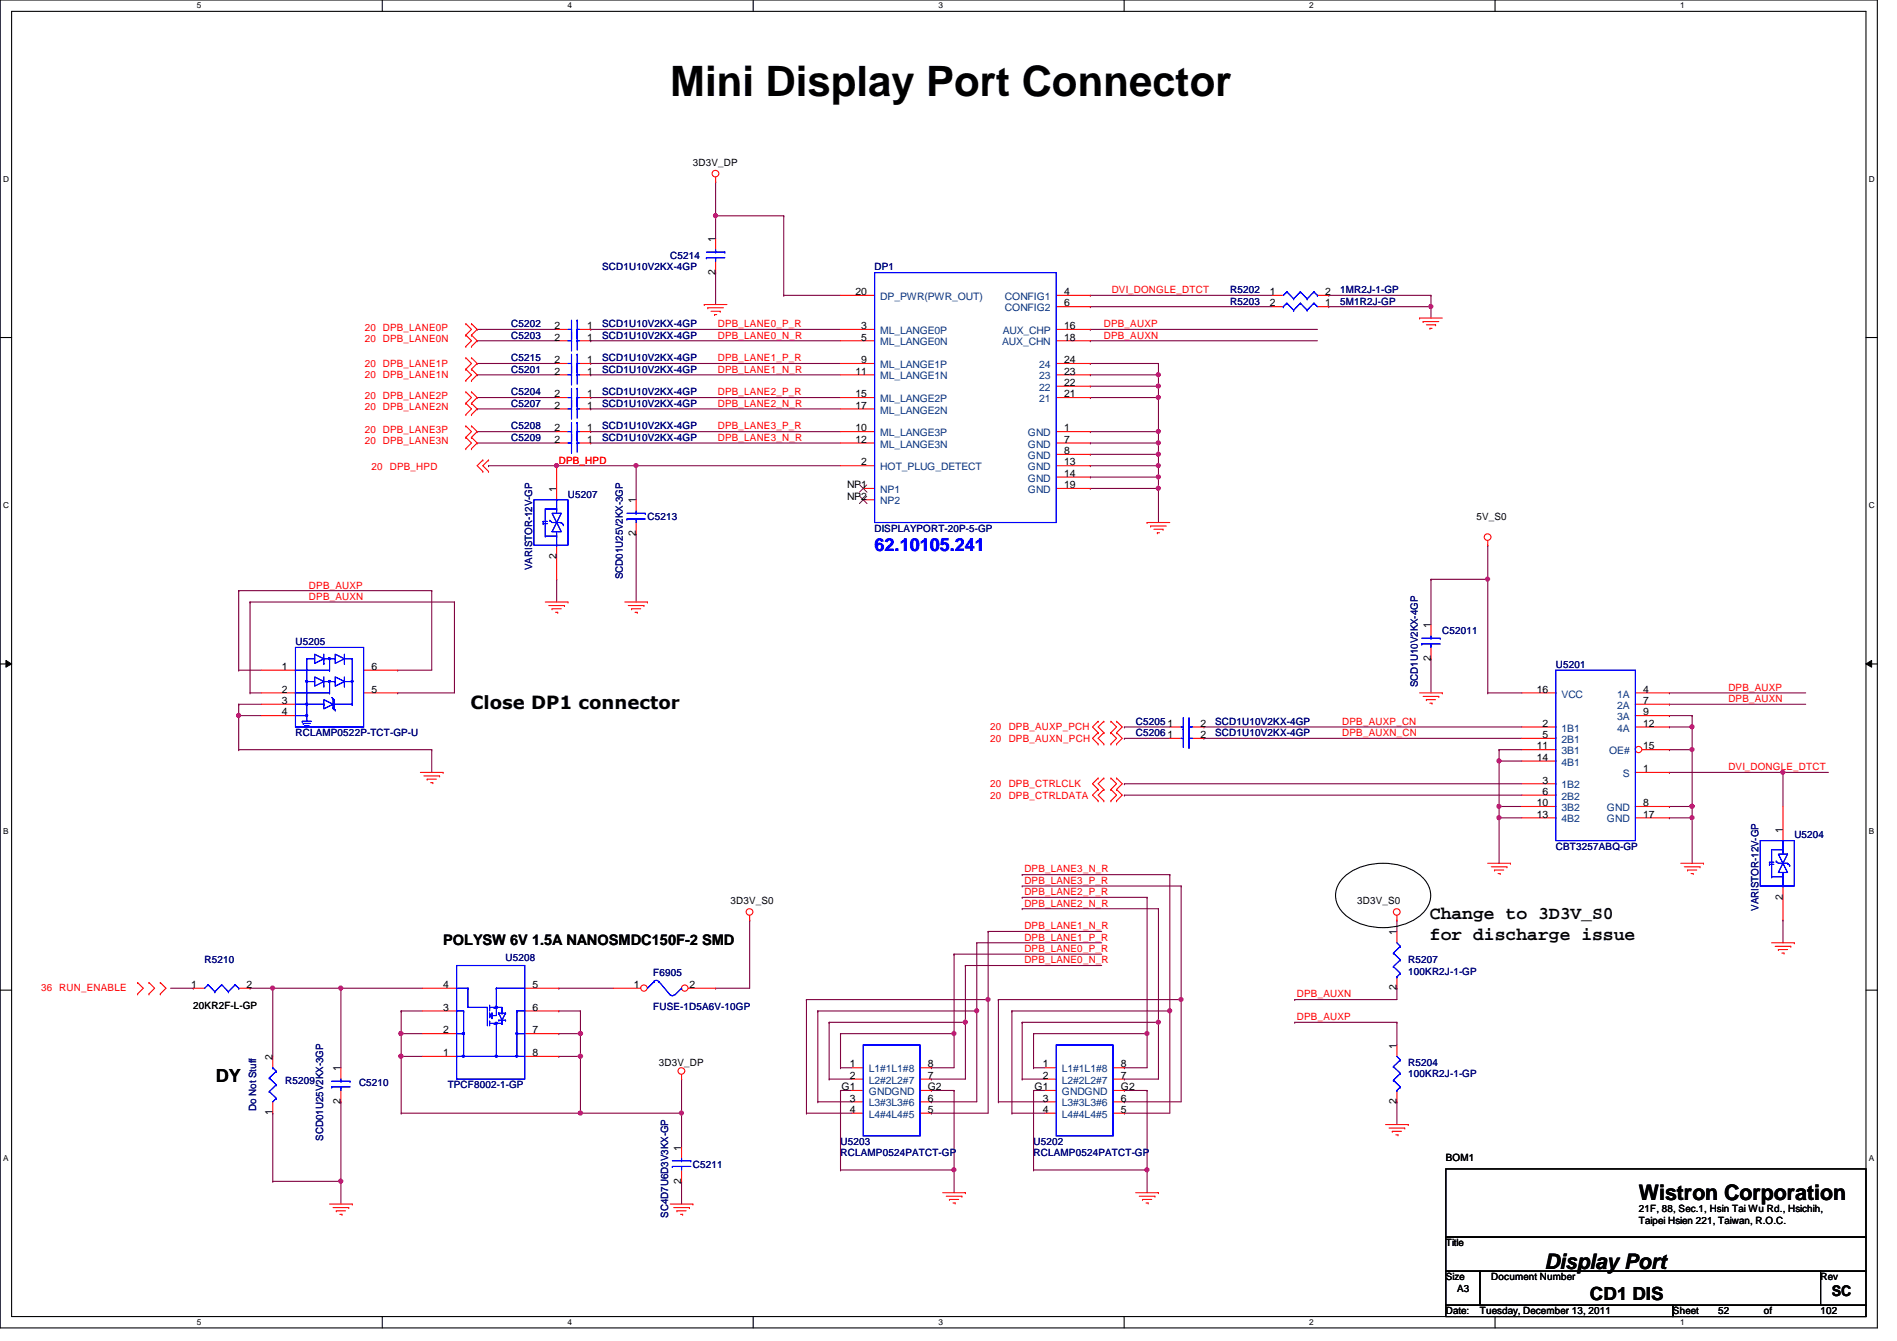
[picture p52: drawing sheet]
<svg xmlns="http://www.w3.org/2000/svg" width="297mm" height="210mm" viewBox="0 0 297 210" stroke-linecap="round" stroke-linejoin="round" font-family="sans-serif">
<defs><g id="words">
<text font-size="6.6" x="104.9" y="15">Mini Display Port Connector</text>
<g font-size="3.3">
<text x="256.6" y="187.9">Wistron Corporation</text>
<text x="241.8" y="198.6">Display Port</text>
</g>
<text font-size="2.8" fill="#00f" x="136.9" y="86.2">62.10105.241</text>
<g font-size="2.8">
<text x="73.7" y="111">Close DP1 connector</text>
<text x="223.9" y="143.9">Change to 3D3V_S0</text>
<text x="223.9" y="147.1">for discharge issue</text>
<text x="33.8" y="169.4">DY</text>
<text x="249" y="203.5">CD1 DIS</text>
</g>
<g font-size="2.3">
<text x="69.4" y="147.9">POLYSW 6V 1.5A NANOSMDC150F-2 SMD</text>
<text x="286.8" y="202.9">SC</text>
</g>
<g font-size="1.6">
<text x="108.5" y="26">3D3V_DP</text>
<text x="112" y="37.9" transform="rotate(-90 112 37.9)">1</text>
<text x="112" y="43" transform="rotate(-90 112 43)">2</text>
<text x="133.9" y="46.2">20</text>
<text x="166.6" y="46.2">4</text>
<text x="166.6" y="48">6</text>
<text x="198.8" y="46.2">1</text>
<text x="198.8" y="48">2</text>
<text x="207.5" y="46.2">2</text>
<text x="207.5" y="48">1</text>
<text x="86.8" y="53.3">2</text>
<text x="86.8" y="51.5">2</text>
<text x="91.9" y="53.3">1</text>
<text x="91.9" y="51.5">1</text>
<text x="134.8" y="51.5">3</text>
<text x="134.8" y="53.3">5</text>
<text x="166.6" y="51.5">16</text>
<text x="166.6" y="53.3">18</text>
<text x="86.8" y="56.9">2</text>
<text x="86.8" y="58.6">2</text>
<text x="91.9" y="56.9">1</text>
<text x="91.9" y="58.6">1</text>
<text x="133.9" y="58.6">11</text>
<text x="134.8" y="56.9">9</text>
<text x="166.6" y="58.6">23</text>
<text x="166.6" y="56.9">24</text>
<text x="86.8" y="64">2</text>
<text x="86.8" y="62.2">2</text>
<text x="91.9" y="64">1</text>
<text x="91.9" y="62.2">1</text>
<text x="133.9" y="62.2">15</text>
<text x="133.9" y="64">17</text>
<text x="166.6" y="62.2">21</text>
<text x="166.6" y="60.4">22</text>
<text x="86.8" y="69.3">2</text>
<text x="86.8" y="67.5">2</text>
<text x="91.9" y="69.3">1</text>
<text x="91.9" y="67.5">1</text>
<text x="133.9" y="67.5">10</text>
<text x="133.9" y="69.3">12</text>
<text x="166.6" y="67.5">1</text>
<text x="166.6" y="69.3">7</text>
<text x="166.6" y="71.1">8</text>
<text x="87.1" y="77" transform="rotate(-90 87.1 77)">1</text>
<text x="132.6" y="76.4">NP1</text>
<text x="134.8" y="72.9">2</text>
<text x="166.6" y="72.9">13</text>
<text x="166.6" y="74.6">14</text>
<text x="166.6" y="76.4">19</text>
<text x="99.6" y="83.9" transform="rotate(-90 99.6 83.9)">2</text>
<text x="99.6" y="78.8" transform="rotate(-90 99.6 78.8)">1</text>
<text x="132.6" y="78.2">NP2</text>
<text x="231.2" y="81.4">5V_S0</text>
<text x="87.1" y="87.5" transform="rotate(-90 87.1 87.5)">2</text>
<text x="224" y="98.3" transform="rotate(-90 224 98.3)">1</text>
<text x="44.2" y="104.9">1</text>
<text x="58.2" y="104.9">6</text>
<text x="224" y="103.5" transform="rotate(-90 224 103.5)">2</text>
<text x="44.2" y="108.4">2</text>
<text x="44.2" y="110.2">3</text>
<text x="44.2" y="112">4</text>
<text x="58.2" y="108.4">5</text>
<text x="182.8" y="113.7">1</text>
<text x="188" y="113.7">2</text>
<text x="240.6" y="108.4">16</text>
<text x="241.5" y="113.7">2</text>
<text x="257.3" y="108.4">4</text>
<text x="257.3" y="110.2">7</text>
<text x="257.3" y="112">9</text>
<text x="257.3" y="113.7">12</text>
<text x="182.8" y="115.5">1</text>
<text x="188" y="115.5">2</text>
<text x="240.6" y="117.3">11</text>
<text x="240.6" y="119.1">14</text>
<text x="241.5" y="115.5">5</text>
<text x="257.3" y="117.3">15</text>
<text x="241.5" y="122.6">3</text>
<text x="241.5" y="124.4">6</text>
<text x="257.3" y="120.9">1</text>
<text x="240.6" y="126.2">10</text>
<text x="240.6" y="128">13</text>
<text x="257.3" y="126.2">8</text>
<text x="257.3" y="128">17</text>
<text x="279.1" y="130.3" transform="rotate(-90 279.1 130.3)">1</text>
<text x="114.4" y="141.6">3D3V_S0</text>
<text x="212.5" y="141.6">3D3V_S0</text>
<text x="279.1" y="140.8" transform="rotate(-90 279.1 140.8)">2</text>
<text x="218.7" y="146.3" transform="rotate(-90 218.7 146.3)">1</text>
<text x="29.9" y="154.6">1</text>
<text x="38.6" y="154.6">2</text>
<text x="69.4" y="154.6">4</text>
<text x="83.4" y="154.6">5</text>
<text x="99.3" y="154.6">1</text>
<text x="107.9" y="154.6">2</text>
<text x="218.7" y="155" transform="rotate(-90 218.7 155)">2</text>
<text x="30.3" y="157.9">20KR2F-L-GP</text>
<text x="69.4" y="158.2">3</text>
<text x="69.4" y="161.8">2</text>
<text x="83.4" y="158.2">6</text>
<text x="83.4" y="161.8">7</text>
<text x="42.7" y="165.9" transform="rotate(-90 42.7 165.9)">2</text>
<text x="53.3" y="167.7" transform="rotate(-90 53.3 167.7)">1</text>
<text x="69.4" y="165.3">1</text>
<text x="83.4" y="165.3">8</text>
<text x="103.2" y="166.8">3D3V_DP</text>
<text x="133.1" y="167.1">1</text>
<text x="145.3" y="167.1">8</text>
<text x="163.3" y="167.1">1</text>
<text x="175.5" y="167.1">8</text>
<text x="218.7" y="164.1" transform="rotate(-90 218.7 164.1)">1</text>
<text x="53.3" y="172.8" transform="rotate(-90 53.3 172.8)">2</text>
<text x="131.8" y="170.6">G1</text>
<text x="133.1" y="168.9">2</text>
<text x="133.1" y="172.4">3</text>
<text x="145.3" y="170.6">G2</text>
<text x="145.3" y="172.4">6</text>
<text x="145.3" y="168.9">7</text>
<text x="162" y="170.6">G1</text>
<text x="163.3" y="168.9">2</text>
<text x="163.3" y="172.4">3</text>
<text x="175.5" y="170.6">G2</text>
<text x="175.5" y="172.4">6</text>
<text x="175.5" y="168.9">7</text>
<text x="218.7" y="172.8" transform="rotate(-90 218.7 172.8)">2</text>
<text x="42.7" y="174.6" transform="rotate(-90 42.7 174.6)">1</text>
<text x="133.1" y="174.2">4</text>
<text x="145.3" y="174.2">5</text>
<text x="163.3" y="174.2">4</text>
<text x="175.5" y="174.2">5</text>
<text x="106.7" y="185.3" transform="rotate(-90 106.7 185.3)">2</text>
<text x="106.7" y="180.1" transform="rotate(-90 106.7 180.1)">1</text>
<text x="226.4" y="181.7">BOM1</text>
<text x="256.6" y="191.6">Taipei Hsien 221, Taiwan, R.O.C.</text>
<text x="256.6" y="189.7">21F, 88, Sec.1, Hsin Tai Wu Rd., Hsichih,</text>
<text x="226.4" y="195.1">Title</text>
<text x="226.4" y="200.4">Size</text>
<text x="228.2" y="202.2">A3</text>
<text x="233.5" y="200.4">Document Number</text>
<text x="285.1" y="200.4">Rev</text>
<text x="226.4" y="205.7">Date:</text>
<text x="231.7" y="205.7">Tuesday, December 13, 2011</text>
<text x="261.9" y="205.7">Sheet</text>
<text x="269.1" y="205.7">52</text>
<text x="276.2" y="205.7">of</text>
<text x="285.1" y="205.7">102</text>
</g>
<g font-size="1.6" fill="#000080">
<text x="104.9" y="40.6">C5214</text>
<text x="94.3" y="42.3">SCD1U10V2KX-4GP</text>
<text x="136.9" y="42.3">DP1</text>
<text x="192.6" y="45.9">R5202</text>
<text x="192.6" y="47.7">R5203</text>
<text x="209.8" y="45.9">1MR2J-1-GP</text>
<text x="209.8" y="47.7">5M1R2J-GP</text>
<text x="80" y="53">C5203</text>
<text x="80" y="51.2">C5202</text>
<text x="94.3" y="53">SCD1U10V2KX-4GP</text>
<text x="94.3" y="51.2">SCD1U10V2KX-4GP</text>
<text x="80" y="56.6">C5215</text>
<text x="80" y="58.3">C5201</text>
<text x="94.3" y="56.6">SCD1U10V2KX-4GP</text>
<text x="94.3" y="58.3">SCD1U10V2KX-4GP</text>
<text x="80" y="63.7">C5207</text>
<text x="80" y="61.9">C5204</text>
<text x="94.3" y="63.7">SCD1U10V2KX-4GP</text>
<text x="94.3" y="61.9">SCD1U10V2KX-4GP</text>
<text x="80" y="69">C5209</text>
<text x="80" y="67.2">C5208</text>
<text x="94.3" y="69">SCD1U10V2KX-4GP</text>
<text x="94.3" y="67.2">SCD1U10V2KX-4GP</text>
<text x="88.9" y="77.9">U5207</text>
<text x="101.4" y="81.4">C5213</text>
<text x="136.9" y="83.2">DISPLAYPORT-20P-5-GP</text>
<text x="83.3" y="89.2" transform="rotate(-90 83.3 89.2)">VARISTOR-12V-GP</text>
<text x="97.5" y="90.7" transform="rotate(-90 97.5 90.7)">SCD01U25V2KX-3GP</text>
<text x="46.3" y="101">U5205</text>
<text x="225.8" y="99.2">C52011</text>
<text x="222" y="107.6" transform="rotate(-90 222 107.6)">SCD1U10V2KX-4GP</text>
<text x="243.6" y="104.6">U5201</text>
<text x="177.8" y="113.5">C5205</text>
<text x="190.3" y="113.5">SCD1U10V2KX-4GP</text>
<text x="46.3" y="115.2">RCLAMP0522P-TCT-GP-U</text>
<text x="177.8" y="115.2">C5206</text>
<text x="190.3" y="115.2">SCD1U10V2KX-4GP</text>
<text x="281" y="131.2">U5204</text>
<text x="243.6" y="133">CBT3257ABQ-GP</text>
<text x="275.3" y="142.6" transform="rotate(-90 275.3 142.6)">VARISTOR-12V-GP</text>
<text x="32" y="150.8">R5210</text>
<text x="79.2" y="150.5">U5208</text>
<text x="102.3" y="152.7">F6905</text>
<text x="220.5" y="152.6">100KR2J-1-GP</text>
<text x="220.5" y="150.8">R5207</text>
<text x="102.3" y="158.1">FUSE-1D5A6V-10GP</text>
<text x="220.5" y="166.8">R5204</text>
<text x="40.1" y="173.9" transform="rotate(-90 40.1 173.9)">Do Not Stuff</text>
<text x="44.7" y="169.6">R5209</text>
<text x="56.2" y="170">C5210</text>
<text x="70.1" y="170.3">TPCF8002-1-GP</text>
<text x="220.5" y="168.6">100KR2J-1-GP</text>
<text x="50.6" y="178.5" transform="rotate(-90 50.6 178.5)">SCD01U25V2KX-3GP</text>
<text x="131.6" y="179.2">U5203</text>
<text x="161.8" y="179.2">U5202</text>
<text x="108.5" y="182.8">C5211</text>
<text x="131.6" y="181">RCLAMP0524PATCT-GP</text>
<text x="161.8" y="181">RCLAMP0524PATCT-GP</text>
<text x="104.6" y="190.6" transform="rotate(-90 104.6 190.6)">SC4D7U6D3V3KX-GP</text>
</g>
<g font-size="1.6" fill="#004080">
<text x="137.8" y="46.9">DP_PWR(PWR_OUT)</text>
<text x="157.3" y="46.9">CONFIG1</text>
<text x="137.8" y="52.3">ML_LANGE0P</text>
<text x="157" y="52.3">AUX_CHP</text>
<text x="157.3" y="48.7">CONFIG2</text>
<text x="137.8" y="54.1">ML_LANGE0N</text>
<text x="137.8" y="57.6">ML_LANGE1P</text>
<text x="137.8" y="59.4">ML_LANGE1N</text>
<text x="156.9" y="54.1">AUX_CHN</text>
<text x="162.7" y="59.4">23</text>
<text x="162.7" y="57.6">24</text>
<text x="137.8" y="62.9">ML_LANGE2P</text>
<text x="137.8" y="64.7">ML_LANGE2N</text>
<text x="162.7" y="62.9">21</text>
<text x="162.7" y="61.2">22</text>
<text x="137.8" y="68.3">ML_LANGE3P</text>
<text x="137.8" y="70.1">ML_LANGE3N</text>
<text x="160.9" y="68.3">GND</text>
<text x="160.9" y="70.1">GND</text>
<text x="160.9" y="71.8">GND</text>
<text x="137.8" y="73.6">HOT_PLUG_DETECT</text>
<text x="137.8" y="77.2">NP1</text>
<text x="160.9" y="73.6">GND</text>
<text x="160.9" y="75.4">GND</text>
<text x="160.9" y="77.2">GND</text>
<text x="137.8" y="79">NP2</text>
<text x="244.5" y="109.2">VCC</text>
<text x="253.2" y="109.2">1A</text>
<text x="253.2" y="111">2A</text>
<text x="253.2" y="112.7">3A</text>
<text x="244.5" y="114.5">1B1</text>
<text x="244.5" y="116.3">2B1</text>
<text x="244.5" y="118.1">3B1</text>
<text x="244.5" y="119.8">4B1</text>
<text x="252" y="118.1">OE#</text>
<text x="253.2" y="114.5">4A</text>
<text x="244.5" y="123.4">1B2</text>
<text x="244.5" y="125.2">2B2</text>
<text x="254.1" y="121.6">S</text>
<text x="244.5" y="127">3B2</text>
<text x="244.5" y="128.7">4B2</text>
<text x="251.6" y="127">GND</text>
<text x="251.6" y="128.7">GND</text>
<text x="136.1" y="167.9">L1#1L1#8</text>
<text x="166.3" y="167.9">L1#1L1#8</text>
<text x="136.1" y="169.6">L2#2L2#7</text>
<text x="136.1" y="171.4">GNDGND</text>
<text x="136.1" y="173.2">L3#3L3#6</text>
<text x="166.3" y="169.6">L2#2L2#7</text>
<text x="166.3" y="171.4">GNDGND</text>
<text x="166.3" y="173.2">L3#3L3#6</text>
<text x="136.1" y="175">L4#4L4#5</text>
<text x="166.3" y="175">L4#4L4#5</text>
</g>
<g font-size="1.6" fill="#f00">
<text x="174.1" y="45.9">DVI_DONGLE_DTCT</text>
<text x="57.1" y="51.8">20 DPB_LANE0P</text>
<text x="57.1" y="53.6">20 DPB_LANE0N</text>
<text x="112.4" y="51.2">DPB_LANE0_P_R</text>
<text x="112.4" y="53">DPB_LANE0_N_R</text>
<text x="172.8" y="51.2">DPB_AUXP</text>
<text x="172.8" y="53">DPB_AUXN</text>
<text x="57.1" y="57.4">20 DPB_LANE1P</text>
<text x="57.1" y="59.2">20 DPB_LANE1N</text>
<text x="112.4" y="56.6">DPB_LANE1_P_R</text>
<text x="112.4" y="58.3">DPB_LANE1_N_R</text>
<text x="57.1" y="64.2">20 DPB_LANE2N</text>
<text x="57.1" y="62.4">20 DPB_LANE2P</text>
<text x="112.4" y="63.7">DPB_LANE2_N_R</text>
<text x="112.4" y="61.9">DPB_LANE2_P_R</text>
<text x="57.1" y="67.8">20 DPB_LANE3P</text>
<text x="57.1" y="69.6">20 DPB_LANE3N</text>
<text x="112.4" y="67.2">DPB_LANE3_P_R</text>
<text x="112.4" y="69">DPB_LANE3_N_R</text>
<text x="58.2" y="73.6">20</text>
<text x="61" y="73.6">DPB_HPD</text>
<text x="87.5" y="72.6">DPB_HPD</text>
<text x="48.4" y="92.1">DPB_AUXP</text>
<text x="48.4" y="93.9">DPB_AUXN</text>
<text x="210.2" y="113.5">DPB_AUXP_CN</text>
<text x="270.6" y="109.9">DPB_AUXN</text>
<text x="270.6" y="108.1">DPB_AUXP</text>
<text x="155.1" y="114.3">20</text>
<text x="155.1" y="116.1">20</text>
<text x="157.9" y="114.3">DPB_AUXP_PCH</text>
<text x="157.9" y="116.1">DPB_AUXN_PCH</text>
<text x="210.2" y="115.2">DPB_AUXN_CN</text>
<text x="155.1" y="123.2">20</text>
<text x="155.1" y="125">20</text>
<text x="157.9" y="123.2">DPB_CTRLCLK</text>
<text x="157.9" y="125">DPB_CTRLDATA</text>
<text x="270.6" y="120.6">DVI_DONGLE_DTCT</text>
<text x="160.4" y="136.6">DPB_LANE3_N_R</text>
<text x="160.4" y="140.1">DPB_LANE2_P_R</text>
<text x="160.4" y="141.9">DPB_LANE2_N_R</text>
<text x="160.4" y="138.3">DPB_LANE3_P_R</text>
<text x="160.4" y="145.5">DPB_LANE1_N_R</text>
<text x="160.4" y="149">DPB_LANE0_P_R</text>
<text x="160.4" y="147.2">DPB_LANE1_P_R</text>
<text x="6.4" y="155.1">36 RUN_ENABLE</text>
<text x="160.4" y="150.8">DPB_LANE0_N_R</text>
<text x="203.1" y="156.1">DPB_AUXN</text>
<text x="203.1" y="159.7">DPB_AUXP</text>
</g>
<g font-size="1.3">
<text x="30.8" y="1.3">5</text>
<text x="88.9" y="1.3">4</text>
<text x="146.9" y="1.3">3</text>
<text x="205" y="1.3">2</text>
<text x="263.1" y="1.3">1</text>
<text x=".5" y="28.4">D</text>
<text x="292.6" y="28.4">D</text>
<text x=".5" y="79.5">C</text>
<text x="292.6" y="79.5">C</text>
<text x=".5" y="130.6">B</text>
<text x="292.6" y="130.6">B</text>
<text x=".5" y="181.7">A</text>
<text x="292.6" y="181.7">A</text>
<text x="30.8" y="207.4">5</text>
<text x="88.9" y="207.4">4</text>
<text x="146.9" y="207.4">3</text>
<text x="205" y="207.4">2</text>
<text x="263.1" y="207.4">1</text>
</g>
</g></defs>
<path d="M0 0h294v207.9h-294zM1.8 1.8h290.4v204.3h-290.4z" fill="none" stroke="#000" stroke-width=".17"/>
<g fill="#fff">
<path d="M30.8 .2h.7v1.4h-.7z"/>
<path d="M30.8 206.2h.7v1.4h-.7z"/>
</g>
<path d="M59.9 0v1.8M59.9 206.1v1.8" fill="none" stroke="#000" stroke-width=".17"/>
<g fill="#fff">
<path d="M88.9 .2h.6v1.4h-.6z"/>
<path d="M88.9 206.2h.6v1.4h-.6z"/>
</g>
<path d="M117.9 0v1.8M117.9 206.1v1.8" fill="none" stroke="#000" stroke-width=".17"/>
<g fill="#fff">
<path d="M146.9 .2h.7v1.4h-.7z"/>
<path d="M146.9 206.2h.7v1.4h-.7z"/>
</g>
<path d="M176 0v1.8M176 206.1v1.8" fill="none" stroke="#000" stroke-width=".17"/>
<g fill="#fff">
<path d="M205 .2h.7v1.4h-.7z"/>
<path d="M205 206.2h.7v1.4h-.7z"/>
</g>
<path d="M234.1 0v1.8M234.1 206.1v1.8" fill="none" stroke="#000" stroke-width=".17"/>
<g fill="#fff">
<path d="M263.1 .2h.7v1.4h-.7z"/>
<path d="M263.1 206.2h.7v1.4h-.7z"/>
<path d="M.5 27.3h.9v1.4h-.9z"/>
<path d="M292.6 27.3h.9v1.4h-.9z"/>
<path d="M.5 78.4h.9v1.4h-.9z"/>
<path d="M292.6 78.4h.9v1.4h-.9z"/>
</g>
<path d="M0 52.8h1.8M292.2 52.8h1.8" fill="none" stroke="#000" stroke-width=".17"/>
<g fill="#fff">
<path d="M.5 129.5h.8v1.4h-.8z"/>
<path d="M292.6 129.5h.9v1.4h-.9z"/>
</g>
<path d="M0 103.9h1.8M292.2 103.9h1.8" fill="none" stroke="#000" stroke-width=".17"/>
<path d="M.9 103.4l.9 .5-.9 .5zM292.2 103.9l.9-.5v1z" fill="#000"/>
<path d="M.9 103.4l.9 .5-.9 .5zM292.2 103.9l.9-.5v1z" fill="none" stroke="#000" stroke-width=".16"/>
<g fill="#fff">
<path d="M.5 180.5h.8v1.4h-.8z"/>
<path d="M292.6 180.5h.9v1.4h-.9z"/>
</g>
<path d="M0 155h1.8M292.2 155h1.8" fill="none" stroke="#000" stroke-width=".17"/>
<g fill="none" stroke="#800040" stroke-width=".17">
<path d="M183.2 136.9h.1M183.2 136.9v21.3M149.4 149.4h.1M149.4 149.4v17.7h-3.6M151.2 151.1h.1M151.2 151.1v8.9h-21.4M152.9 158.2h.1M152.9 158.2v14.3M154.7 156.5h.1M154.7 156.5v17.7h-8.9M179.6 140.5h.1M179.6 140.5v21.3"/>
<path d="M218.7 154.7h.1M218.7 154.7v1.8M126.3 174.2h.1M126.3 174.2h7.1M129.8 160h.1M129.8 160v8.9M131.6 161.8h17.8M131.6 170.7h.1M131.6 167.1h.1M131.6 161.8h.1M131.6 170.7v12.4M131.6 167.1h1.8"/>
<path d="M131.6 170.7h1.8M145.8 167.1h.1M145.8 174.2h.1M149.4 170.7h.1M149.4 161.8h.1M149.4 170.7v16M218.7 160h.1M218.7 160v3.6M149.4 183.1h.1"/>
</g>
<circle cx="149.4" cy="161.8" r=".32" fill="#f0f"/>
<circle cx="149.4" cy="161.8" r=".32" fill="none" stroke="#f0f" stroke-width=".17"/>
<path d="M126.3 156.5h.1M126.3 156.5h28.4M202.7 156.5h.1M202.7 156.5h16M131.6 161.8h.1M131.6 161.8v5.3M145.8 168.9h5.4M145.8 168.9h.1" fill="none" stroke="#800040" stroke-width=".17"/>
<circle cx="154.7" cy="156.4" r=".32" fill="#f0f"/>
<circle cx="154.7" cy="156.4" r=".32" fill="none" stroke="#f0f" stroke-width=".17"/>
<g fill="none" stroke="#800040" stroke-width=".17">
<path d="M126.3 156.5h.1M126.3 156.5v17.7M149.4 149.4h.1M149.4 149.4h23.1M154.7 145.8h17.8M154.7 145.8h.1M160.1 140.5h.1M160.1 140.5h19.5M128.1 172.5h5.3M128.1 172.5h.1M151.2 160h.1M151.2 160v8.9"/>
<path d="M218.7 172.5h.1M218.7 172.5v3.5"/>
</g>
<circle cx="151.1" cy="160" r=".32" fill="#f0f"/>
<circle cx="151.1" cy="160" r=".32" fill="none" stroke="#f0f" stroke-width=".17"/>
<path d="M128.1 158.2h24.8M128.1 158.2h.1M145.8 170.7h3.6M145.8 170.7h.1M145.8 172.5h.1M145.8 172.5h7.1" fill="none" stroke="#800040" stroke-width=".17"/>
<circle cx="152.9" cy="158.2" r=".32" fill="#f0f"/>
<circle cx="152.9" cy="158.2" r=".32" fill="none" stroke="#f0f" stroke-width=".17"/>
<path d="M128.1 158.2h.1M128.1 158.2v14.3M181.4 142.2h.1M181.4 142.2v17.8M131.6 183.1h17.8M131.6 183.1h.1" fill="none" stroke="#800040" stroke-width=".17"/>
<circle cx="149.4" cy="183.1" r=".32" fill="#f0f"/>
<circle cx="149.4" cy="183.1" r=".32" fill="none" stroke="#f0f" stroke-width=".17"/>
<g fill="none" stroke="#800040" stroke-width=".17">
<path d="M185 138.7h.1M185 138.7v17.8h-28.7M156.3 156.5h.1M156.3 156.5v16M129.8 168.9h3.6M129.8 168.9h.1M160.1 160h21.3M160.1 160h.1M160.1 160v8.9M161.8 167.1h.1M161.8 170.7h.1M161.8 161.8h.1"/>
<path d="M161.8 161.8v5.3M161.8 170.7v12.4M161.8 167.1h1.8M161.8 170.7h1.8M161.8 161.8h17.8M176.1 168.9h5.3M176.1 167.1h.1M176.1 168.9h.1M176.1 170.7h.1M176.1 170.7h3.5M179.6 161.8h.1M179.6 170.7h.1"/>
<path d="M179.6 161.8v5.3h-3.5M179.6 170.7v12.4"/>
</g>
<circle cx="179.6" cy="161.8" r=".32" fill="#f0f"/>
<circle cx="179.6" cy="161.8" r=".32" fill="none" stroke="#f0f" stroke-width=".17"/>
<path d="M158.5 158.2h.1M158.5 158.2h24.7" fill="none" stroke="#800040" stroke-width=".17"/>
<circle cx="183.1" cy="158.2" r=".32" fill="#f0f"/>
<circle cx="183.1" cy="158.2" r=".32" fill="none" stroke="#f0f" stroke-width=".17"/>
<path d="M161.8 183.1h.1M161.8 183.1h17.8M179.6 183.1h.1M179.6 183.1v3.6" fill="none" stroke="#800040" stroke-width=".17"/>
<circle cx="179.6" cy="183.1" r=".32" fill="#f0f"/>
<circle cx="179.6" cy="183.1" r=".32" fill="none" stroke="#f0f" stroke-width=".17"/>
<path d="M181.4 160h.1M181.4 160v8.9" fill="none" stroke="#800040" stroke-width=".17"/>
<circle cx="181.4" cy="160" r=".32" fill="#f0f"/>
<circle cx="181.4" cy="160" r=".32" fill="none" stroke="#f0f" stroke-width=".17"/>
<g fill="none" stroke="#800040" stroke-width=".17">
<path d="M37.4 112h.1M37.4 112h3.5M160.1 138.7h24.9M160.1 136.9h.1M160.1 138.7h.1M160.1 136.9h23.1M261.4 120.9h.1M261.4 120.9h24.9M279.2 120.9h.1M151.2 151.1h.1M151.2 151.1h21.3M152.9 147.6h.1"/>
<path d="M152.9 158.2h.1M152.9 147.6v10.6M152.9 147.6h19.6M154.7 156.5h.1M154.7 145.8v10.7M160.1 142.2h21.3M160.1 142.2h.1M218.7 144h.1M218.7 144v1.8M160.1 168.9h3.5M160.1 168.9h.1M202.7 160h.1"/>
<path d="M202.7 160h16"/>
</g>
<circle cx="37.4" cy="112" r=".32" fill="#f0f"/>
<circle cx="37.4" cy="112" r=".32" fill="none" stroke="#f0f" stroke-width=".17"/>
<g fill="none" stroke="#800040" stroke-width=".17">
<path d="M37.4 92.5h.1M37.4 92.5v12.4M37.4 92.5h30.2M39.2 94.2h.1M39.2 94.2v14.3M39.2 94.2h32M67.6 92.5h.1M67.6 92.5v12.4h-5.3M71.2 94.2h.1M71.2 94.2v14.3h-8.9M37.4 110.2h.1M37.4 112h.1"/>
<path d="M37.4 104.9h.1M37.4 117.3h.1M37.4 110.2v7.1M37.4 104.9h3.5M37.4 110.2h3.5M37.4 117.3h30.2M39.2 108.5h.1M39.2 108.5h1.7M62.3 104.9h.1M62.3 108.5h.1M67.6 117.3h.1M67.6 117.3v3.6"/>
<path d="M279.2 120.9h.1M279.2 120.9v5.3M279.2 144h.1M279.2 144v3.6"/>
</g>
<circle cx="279.2" cy="120.9" r=".32" fill="#f0f"/>
<circle cx="279.2" cy="120.9" r=".32" fill="none" stroke="#f0f" stroke-width=".17"/>
<path d="M234.7 119.1h.1M234.7 119.1v7.1M234.7 126.2h.1M234.7 126.2h3.6" fill="none" stroke="#800040" stroke-width=".17"/>
<circle cx="234.7" cy="119.1" r=".32" fill="#f0f"/>
<circle cx="234.7" cy="119.1" r=".32" fill="none" stroke="#f0f" stroke-width=".17"/>
<path d="M234.7 126.2h.1M234.7 126.2v1.8" fill="none" stroke="#800040" stroke-width=".17"/>
<circle cx="234.7" cy="128" r=".32" fill="#f0f"/>
<circle cx="234.7" cy="128" r=".32" fill="none" stroke="#f0f" stroke-width=".17"/>
<circle cx="234.7" cy="126.2" r=".32" fill="#f0f"/>
<circle cx="234.7" cy="126.2" r=".32" fill="none" stroke="#f0f" stroke-width=".17"/>
<path d="M224.1 90.7h.1M224.1 90.7h8.9M234.7 128h.1M234.7 128h3.6" fill="none" stroke="#800040" stroke-width=".17"/>
<circle cx="232.9" cy="90.7" r=".32" fill="#f0f"/>
<circle cx="232.9" cy="90.7" r=".32" fill="none" stroke="#f0f" stroke-width=".17"/>
<g fill="none" stroke="#800040" stroke-width=".17">
<path d="M224.1 90.7h.1M224.1 90.7v7.1M233 85.3h.1M233 90.7h.1M233 85.3v23.2M176.1 113.8h.1M176.1 115.6h.1M176.1 113.8h7.1M176.1 115.6h7.1M188.5 113.8h49.8M188.5 115.6h49.8M188.5 113.8h.1"/>
<path d="M188.5 115.6h.1M224.1 103.1h.1M224.1 103.1v5.4M233 108.5h5.3M233 108.5h.1M234.7 117.3h.1M234.7 119.1h.1M234.7 117.3v1.8M234.7 117.3h3.6M234.7 119.1h3.6M261.4 110.2h.1M261.4 108.5h.1"/>
<path d="M261.4 117.3h.1M261.4 117.3h3.6M261.4 108.5h21.3M261.4 110.2h21.3M265 117.3h.1M265 117.3v8.9M176.1 124.5h.1M176.1 122.7h.1M176.1 124.5h62.2M176.1 122.7h62.2M234.7 128h.1M234.7 128v7.1"/>
</g>
<circle cx="264.9" cy="126.2" r=".32" fill="#f0f"/>
<circle cx="264.9" cy="126.2" r=".32" fill="none" stroke="#f0f" stroke-width=".17"/>
<circle cx="264.9" cy="117.3" r=".32" fill="#f0f"/>
<circle cx="264.9" cy="117.3" r=".32" fill="none" stroke="#f0f" stroke-width=".17"/>
<path d="M261.4 112h.1M261.4 112h3.6M265 113.8h.1M265 113.8v3.5" fill="none" stroke="#800040" stroke-width=".17"/>
<circle cx="264.9" cy="113.8" r=".32" fill="#f0f"/>
<circle cx="264.9" cy="113.8" r=".32" fill="none" stroke="#f0f" stroke-width=".17"/>
<path d="M261.4 113.8h.1M261.4 113.8h3.6M261.4 128h.1M261.4 128h3.6M265 128h.1M265 128v7.1" fill="none" stroke="#800040" stroke-width=".17"/>
<circle cx="264.9" cy="128" r=".32" fill="#f0f"/>
<circle cx="264.9" cy="128" r=".32" fill="none" stroke="#f0f" stroke-width=".17"/>
<path d="M261.4 126.2h.1M261.4 126.2h3.6M62.8 158.2h.1M62.8 158.2v3.6M62.8 161.8h3.4M62.8 165.4h3.4M62.8 161.8h.1M62.8 165.4h.1M62.8 165.4v8.8" fill="none" stroke="#800040" stroke-width=".17"/>
<circle cx="62.8" cy="165.3" r=".33" fill="#f0f"/>
<circle cx="62.8" cy="165.3" r=".33" fill="none" stroke="#f0f" stroke-width=".17"/>
<path d="M53.4 154.7h.1M53.4 154.7h12.8M90.9 165.4h.1M90.9 165.4v8.8" fill="none" stroke="#800040" stroke-width=".17"/>
<circle cx="90.9" cy="174.2" r=".33" fill="#f0f"/>
<circle cx="90.9" cy="174.2" r=".33" fill="none" stroke="#f0f" stroke-width=".17"/>
<circle cx="90.9" cy="165.3" r=".33" fill="#f0f"/>
<circle cx="90.9" cy="165.3" r=".33" fill="none" stroke="#f0f" stroke-width=".17"/>
<g fill="none" stroke="#800040" stroke-width=".17">
<path d="M87.5 158.2h3.4M87.5 158.2h.1M90.9 158.2h.1M90.9 158.2v3.6h-3.4M42.7 174.2h.1M42.7 174.2v10.7M53.4 172.5h.1M53.4 172.5v16M62.8 174.2h28.1M62.8 174.2h.1M87.5 165.4h3.4M87.5 161.8h.1"/>
<path d="M87.5 165.4h.1M42.7 184.9h10.7M42.7 184.9h.1M53.4 184.9h.1"/>
</g>
<circle cx="53.4" cy="184.9" r=".32" fill="#f0f"/>
<circle cx="53.4" cy="184.9" r=".32" fill="none" stroke="#f0f" stroke-width=".17"/>
<path d="M53.4 154.7h.1M53.4 154.7v12.4" fill="none" stroke="#800040" stroke-width=".17"/>
<circle cx="53.4" cy="154.7" r=".32" fill="#f0f"/>
<circle cx="53.4" cy="154.7" r=".32" fill="none" stroke="#f0f" stroke-width=".17"/>
<path d="M42.7 154.7h10.7M42.7 154.7h.1M87.5 154.7h.1M87.5 154.7h8.6M106.7 184.9h.1M106.7 184.9v3.6" fill="none" stroke="#800040" stroke-width=".17"/>
<circle cx="42.7" cy="154.7" r=".32" fill="#f0f"/>
<circle cx="42.7" cy="154.7" r=".32" fill="none" stroke="#f0f" stroke-width=".17"/>
<path d="M39.2 154.7h3.5M39.2 154.7h.1M42.7 154.7h.1M42.7 154.7v10.7M90.9 161.8h.1M90.9 161.8v3.6" fill="none" stroke="#800040" stroke-width=".17"/>
<circle cx="90.9" cy="161.8" r=".33" fill="#f0f"/>
<circle cx="90.9" cy="161.8" r=".33" fill="none" stroke="#f0f" stroke-width=".17"/>
<path d="M62.8 158.2h3.4M62.8 158.2h.1M106.7 174.2h.1M106.7 174.2v5.4" fill="none" stroke="#800040" stroke-width=".17"/>
<circle cx="106.7" cy="174.2" r=".32" fill="#f0f"/>
<circle cx="106.7" cy="174.2" r=".32" fill="none" stroke="#f0f" stroke-width=".17"/>
<path d="M112.1 154.7h.1M117.4 144h.1M117.4 144v10.7h-5.3M62.8 161.8h.1M62.8 161.8v3.6M90.9 174.2h.1M106.7 168.9h.1M106.7 168.9v5.3h-15.8" fill="none" stroke="#800040" stroke-width=".17"/>
<circle cx="62.8" cy="161.8" r=".33" fill="#f0f"/>
<circle cx="62.8" cy="161.8" r=".33" fill="none" stroke="#f0f" stroke-width=".17"/>
<path d="M265 126.2h.1M265 126.2v1.8M26.7 154.7h3.6M30.3 154.7h.1" fill="none" stroke="#800040" stroke-width=".17"/>
<circle cx="264.9" cy="126.2" r=".32" fill="#f0f"/>
<circle cx="264.9" cy="126.2" r=".32" fill="none" stroke="#f0f" stroke-width=".17"/>
<path d="M170.7 71.1h.1M181.4 69.3h.1M181.4 69.3v1.8h-10.7M265 112h.1M265 112v1.8" fill="none" stroke="#800040" stroke-width=".17"/>
<circle cx="181.4" cy="69.3" r=".32" fill="#f0f"/>
<circle cx="181.4" cy="69.3" r=".32" fill="none" stroke="#f0f" stroke-width=".17"/>
<path d="M74.7 56.9h12.5M74.7 56.9h.1M92.5 56.9h39.1M92.5 56.9h.1M181.4 74.7h.1M181.4 74.7v1.8" fill="none" stroke="#800040" stroke-width=".17"/>
<circle cx="181.4" cy="74.6" r=".32" fill="#f0f"/>
<circle cx="181.4" cy="74.6" r=".32" fill="none" stroke="#f0f" stroke-width=".17"/>
<path d="M181.4 71.1h.1M181.4 71.1v1.8" fill="none" stroke="#800040" stroke-width=".17"/>
<circle cx="181.4" cy="71.1" r=".32" fill="#f0f"/>
<circle cx="181.4" cy="71.1" r=".32" fill="none" stroke="#f0f" stroke-width=".17"/>
<path d="M181.4 67.6h.1M181.4 67.6v1.7" fill="none" stroke="#800040" stroke-width=".17"/>
<circle cx="181.4" cy="67.5" r=".32" fill="#f0f"/>
<circle cx="181.4" cy="67.5" r=".32" fill="none" stroke="#f0f" stroke-width=".17"/>
<path d="M181.4 62.2h.1M181.4 62.2v5.4" fill="none" stroke="#800040" stroke-width=".17"/>
<circle cx="181.4" cy="62.2" r=".32" fill="#f0f"/>
<circle cx="181.4" cy="62.2" r=".32" fill="none" stroke="#f0f" stroke-width=".17"/>
<path d="M122.7 33.8h.1M122.7 33.8v12.4M74.7 51.6h12.5M74.7 51.6h.1M92.5 51.6h39.1M92.5 51.6h.1M74.7 67.6h12.5M74.7 67.6h.1M92.5 67.6h39.1M92.5 67.6h.1M170.7 72.9h10.7M170.7 72.9h.1" fill="none" stroke="#800040" stroke-width=".17"/>
<circle cx="181.4" cy="72.9" r=".32" fill="#f0f"/>
<circle cx="181.4" cy="72.9" r=".32" fill="none" stroke="#f0f" stroke-width=".17"/>
<g fill="none" stroke="#800040" stroke-width=".17">
<path d="M170.7 51.6h35.6M170.7 53.3h35.6M170.7 51.6h.1M170.7 53.3h.1M74.7 64h12.5M74.7 64h.1M87.2 72.9h12.4M87.2 72.9h.1M92.5 64h39.1M92.5 64h.1M170.7 67.6h10.7M170.7 67.6h.1"/>
<path d="M181.4 72.9h.1M181.4 72.9v1.8"/>
</g>
<circle cx="87.1" cy="72.9" r=".32" fill="#f0f"/>
<circle cx="87.1" cy="72.9" r=".32" fill="none" stroke="#f0f" stroke-width=".17"/>
<path d="M76.5 72.9h10.7M76.5 72.9h.1M99.6 72.9h.1M99.6 72.9v5.3M99.6 72.9h32M87.2 90.7h.1M87.2 90.7v3.5M99.6 83.6h.1M99.6 83.6v10.6" fill="none" stroke="#800040" stroke-width=".17"/>
<circle cx="99.6" cy="72.9" r=".32" fill="#f0f"/>
<circle cx="99.6" cy="72.9" r=".32" fill="none" stroke="#f0f" stroke-width=".17"/>
<path d="M170.7 56.9h10.7M170.7 58.7h10.7M170.7 56.9h.1M170.7 58.7h.1M181.4 56.9h.1M181.4 58.7h.1M181.4 56.9v3.6M170.7 74.7h10.7M170.7 62.2h10.7M170.7 74.7h.1M170.7 62.2h.1" fill="none" stroke="#800040" stroke-width=".17"/>
<circle cx="181.4" cy="58.6" r=".32" fill="#f0f"/>
<circle cx="181.4" cy="58.6" r=".32" fill="none" stroke="#f0f" stroke-width=".17"/>
<path d="M170.7 60.5h10.7M170.7 60.5h.1M181.4 60.5h.1M181.4 60.5v1.7" fill="none" stroke="#800040" stroke-width=".17"/>
<circle cx="181.4" cy="60.4" r=".32" fill="#f0f"/>
<circle cx="181.4" cy="60.4" r=".32" fill="none" stroke="#f0f" stroke-width=".17"/>
<path d="M181.4 76.5h.1M181.4 76.5v5.3" fill="none" stroke="#800040" stroke-width=".17"/>
<circle cx="181.4" cy="76.4" r=".32" fill="#f0f"/>
<circle cx="181.4" cy="76.4" r=".32" fill="none" stroke="#f0f" stroke-width=".17"/>
<path d="M208.1 46.2h16M208.1 48h16M208.1 46.2h.1M208.1 48h.1M224.1 48h.1M224.1 48v1.8" fill="none" stroke="#800040" stroke-width=".17"/>
<circle cx="224" cy="48" r=".32" fill="#f0f"/>
<circle cx="224" cy="48" r=".32" fill="none" stroke="#f0f" stroke-width=".17"/>
<g fill="none" stroke="#800040" stroke-width=".17">
<path d="M112.1 33.8h.1M112.1 33.8v3.5M112.1 33.8h10.6M74.7 58.7h12.5M74.7 58.7h.1M92.5 58.7h39.1M92.5 58.7h.1M170.7 46.2h.1M170.7 48h.1M170.7 46.2h28.5M170.7 48h28.5M224.1 46.2h.1"/>
<path d="M224.1 46.2v1.8M74.7 62.2h12.5M74.7 62.2h.1M92.5 62.2h39.1M92.5 62.2h.1M170.7 69.3h10.7M170.7 76.5h10.7M170.7 69.3h.1M170.7 76.5h.1"/>
</g>
<circle cx="112" cy="33.8" r=".32" fill="#f0f"/>
<circle cx="112" cy="33.8" r=".32" fill="none" stroke="#f0f" stroke-width=".17"/>
<g fill="none" stroke="#800040" stroke-width=".17">
<path d="M112.1 28.4h.1M112.1 28.4v5.4M74.7 53.3h12.5M74.7 53.3h.1M92.5 53.3h39.1M92.5 53.3h.1M112.1 42.7h.1M112.1 42.7v5M122.7 46.2h8.9M122.7 46.2h.1M74.7 69.3h12.5M74.7 69.3h.1"/>
<path d="M92.5 69.3h39.1M92.5 69.3h.1M185 156.5h.1M185 156.5v16h-8.9M158.5 174.2h5.1M158.5 174.2h.1M176.1 174.2h.1M176.1 172.5h.1M176.1 174.2h7.1"/>
</g>
<circle cx="184.9" cy="156.4" r=".32" fill="#f0f"/>
<circle cx="184.9" cy="156.4" r=".32" fill="none" stroke="#f0f" stroke-width=".17"/>
<path d="M158.5 158.2h.1M158.5 158.2v16M183.2 158.2h.1M183.2 158.2v16M156.3 172.5h7.3M156.3 172.5h.1" fill="none" stroke="#800040" stroke-width=".17"/>
<g fill="none" stroke="#f00" stroke-width=".17">
<path d="M112.1 28.4h.1M112.1 27.7v.7M72.9 57.8h.1M72.9 56h.1M72.9 50.7h.1M72.9 52.5h.1M72.9 59.6h.1M72.9 54.2h.1M72.9 56l.9 .9-.9 .9M72.9 50.7l.9 .9-.9 .9M72.9 57.8l.9 .9-.9 .9M72.9 52.5l.9 .8-.9 .9"/>
<path d="M73.8 56h.1M73.8 57.8h.1M73.8 52.5h.1M73.8 50.7h.1M73.8 59.6h.1M73.8 54.2h.1M73.8 56l.9 .9-.9 .9M73.8 50.7l.9 .9-.9 .9M73.8 57.8l.9 .9-.9 .9M73.8 52.5l.9 .8-.9 .9M87.2 53.3h1.7M87.2 56.9h1.7"/>
<path d="M90.7 53.3h1.8M90.7 56.9h1.8M110.3 47.7h3.5M110.3 47.7h.1M110.8 48.2h2.5M110.8 48.2h.1M111.3 48.7h1.5M111.9 49.2h.3M111.9 49.2h.1M112.8 48.7h.1M131.6 53.3h5.3M131.6 46.2h5.3"/>
<path d="M131.6 56.9h5.3M131.6 51.6h5.3M131.6 58.7h5.3M165.4 53.3h5.3M165.4 46.2h5.3M165.4 48h5.3M165.4 56.9h5.3M165.4 51.6h5.3M165.4 58.7h5.3M199.2 46.2h1.8M199.2 48h1.8M206.3 46.2h1.8"/>
<path d="M206.3 48h1.8M222.3 49.8h.1M222.3 49.8h3.5M222.8 50.3h.1M222.8 50.3h2.5M223.3 50.8h1.5M223.9 51.4h.1M223.9 51.4h.3M224.8 50.8h.1M72.9 66.7h.1M72.9 68.5h.1M72.9 63.1h.1"/>
<path d="M72.9 64.9h.1M72.9 61.3h.1M72.9 70.2h.1M72.9 66.7l.9 .9-.9 .9M72.9 63.1l.9 .9-.9 .9M72.9 61.3l.9 .9-.9 .9M72.9 68.5l.9 .8-.9 .9M73.8 68.5h.1M73.8 66.7h.1M73.8 64.9h.1M73.8 63.1h.1M73.8 61.3h.1"/>
<path d="M73.8 70.2h.1M73.8 66.7l.9 .9-.9 .9M73.8 63.1l.9 .9-.9 .9M73.8 61.3l.9 .9-.9 .9M73.8 68.5l.9 .8-.9 .9M75.6 72h.1M75.6 73.8h.1M75.6 72l-.9 .9 .9 .9M76.5 72l-.9 .9 .9 .9M76.5 72h.1M76.5 73.8h.1M87.2 64h1.7"/>
<path d="M87.2 69.3h1.7M87.2 62.2h1.7M90.7 64h1.8M90.7 69.3h1.8M90.7 62.2h1.8M131.6 64h5.3M131.6 69.3h5.3M131.6 67.6h5.3M131.6 72.9h5.3M131.6 62.2h5.3M135.2 76.5h1.7M135.2 78.2h1.7"/>
<path d="M165.4 69.3h5.3M165.4 67.6h5.3M165.4 72.9h5.3M165.4 71.1h5.3M165.4 74.7h5.3M165.4 62.2h5.3M165.4 76.5h5.3M165.4 60.5h5.3M85.4 94.2h3.5M85.9 94.8h2.5M86.4 95.3h1.5M86.4 95.3h.1"/>
<path d="M87 95.8h.3M87.3 95.8h.1M88.4 94.8h.1M88.9 94.2h.1M97.8 94.2h3.6M98.4 94.8h2.4M98.9 95.3h1.4M98.9 95.3h.1M99.4 95.8h.4M99.8 95.8h.1M100.8 94.8h.1M101.4 94.2h.1"/>
<path d="M179.6 81.8h.1M179.6 81.8h3.6M180.2 82.3h2.4M180.2 82.3h.1M180.7 82.8h1.4M181.2 83.4h.4M181.2 83.4h.1M182.1 82.8h.1M224.1 97.8v1.8M233 85.3h.1M233 84.6v.7M172 112.9l-.9 .9 .9 .9"/>
<path d="M172 114.7l-.9 .9 .9 .9M172 112.9h.1M172 114.7h.1M172 116.5h.1M172.8 114.7h.1M172.8 112.9h.1M172.8 116.5h.1M172.8 112.9l-.8 .9 .8 .9M172.8 114.7l-.8 .9 .8 .9M173.9 112.9h.1M173.9 114.7h.1M173.9 116.5h.1"/>
<path d="M173.9 112.9l.9 .9-.9 .9M173.9 114.7l.9 .9-.9 .9M174.8 112.9l.9 .9-.9 .9M174.8 114.7l.9 .9-.9 .9M174.8 112.9h.1M174.8 114.7h.1M174.8 116.5h.1M183.2 115.6h1.8M183.2 113.8h1.8M186.7 115.6h1.8M186.7 113.8h1.8M222.3 108.5h3.5"/>
<path d="M222.8 109h2.5M223.3 109.5h.1M223.3 109.5h1.5M223.9 110.1h.3M224.1 101.3v1.8M224.2 110.1h.1M225.3 109h.1M225.8 108.5h.1M65.8 120.9h3.6M66.4 121.5h2.4M66.9 122h1.4M66.9 122h.1"/>
<path d="M67.4 122.5h.4M67.8 122.5h.1M68.8 121.5h.1M69.4 120.9h.1M172 121.8l-.9 .9 .9 .9M172 123.6l-.9 .9 .9 .8M172 121.8h.1M172 123.6h.1M172 125.3h.1M172.8 123.6h.1M172.8 121.8h.1M172.8 125.3h.1"/>
<path d="M172.8 121.8l-.8 .9 .8 .9M172.8 123.6l-.8 .9 .8 .8M173.9 121.8h.1M173.9 123.6h.1M173.9 125.3h.1M173.9 121.8l.9 .9-.9 .9M173.9 123.6l.9 .9-.9 .8M174.8 121.8l.9 .9-.9 .9M174.8 123.6l.9 .9-.9 .8M174.8 121.8h.1M174.8 123.6h.1M174.8 125.3h.1"/>
<path d="M233 135.1h3.5M233.5 135.7h2.5M234 136.2h1.5M234 136.2h.1M234.6 136.7h.3M234.9 136.7h.1M236 135.7h.1M236.5 135.1h.1M263.2 135.1h3.5M263.7 135.7h2.5M264.2 136.2h1.5M264.2 136.2h.1"/>
<path d="M264.8 136.7h.3M265.1 136.7h.1M266.2 135.7h.1M266.7 135.1h.1M279.2 126.2v5.4M279.2 138.7v5.3M21.5 155.6h.1M21.5 153.8h.1M21.5 153.8l.9 .9-.9 .9M23.3 153.8l.9 .9-.9 .9M23.3 153.8h.1M23.3 155.6h.1"/>
<path d="M25.1 155.6h.1M25.1 153.8h.1M25.1 153.8l.9 .9-.9 .9M30.3 154.7h1.7M37.4 154.7h1.8M117.4 144h.1M117.4 143.3v.7M218.7 144h.1M218.7 143.3v.7M277.4 147.6h3.6M278 148.1h2.4M278.5 148.6h1.4"/>
<path d="M278.5 148.6h.1M279 149.2h.4M279.4 149.2h.1M280.4 148.1h.1M281 147.6h.1M42.7 165.4v1.7M42.7 172.5v1.7M106.7 168.9h.1M106.7 168.2v.7M133.4 167.1h1.8M133.4 168.9h1.8M133.4 170.7h1.8"/>
<path d="M133.4 172.5h1.8M133.4 174.2h1.8M144.1 167.1h1.7M144.1 168.9h1.7M144.1 170.7h1.7M144.1 172.5h1.7M144.1 174.2h1.7M163.6 167.1h1.8M163.6 168.9h1.8M163.6 170.7h1.8M163.6 172.5h1.8M163.6 174.2h1.8"/>
<path d="M174.3 167.1h1.8M174.3 168.9h1.8M174.3 170.7h1.8M174.3 172.5h1.8M174.3 174.2h1.8M217 176h3.5M217.5 176.6h2.5M218 177.1h.1M218 177.1h1.5M218.6 177.6h.3M218.9 177.6h.1M220 176.6h.1"/>
<path d="M220.5 176h.1M51.6 188.5h3.6M52.2 189h2.4M52.7 189.5h.1M52.7 189.5h1.4M53.2 190.1h.3M53.5 190.1h.1M54.6 189h.1M55.2 188.5h.1M104.9 188.5h3.6M105.5 189h2.4M106 189.5h1.4"/>
<path d="M106 189.5h.1M106.5 190.1h.4M106.9 190.1h.1M107.9 189h.1M108.5 188.5h.1M147.6 186.7h3.6M148.2 187.2h2.4M148.7 187.7h1.4M148.7 187.7h.1M149.2 188.3h.4M149.6 188.3h.1M150.6 187.2h.1"/>
<path d="M151.2 186.7h.1M177.8 186.7h3.6M178.4 187.2h2.4M178.9 187.7h1.4M178.9 187.7h.1M179.4 188.3h.4M179.8 188.3h.1M180.8 187.2h.1M181.4 186.7h.1"/>
<circle cx="112" cy="27.2" r=".52"/>
<circle cx="232.9" cy="84.1" r=".52"/>
<circle cx="117.4" cy="142.7" r=".52"/>
<circle cx="218.7" cy="142.7" r=".52"/>
<circle cx="106.7" cy="167.6" r=".52"/>
</g>
<path d="M210.6 137.2a9.8 9.8 0 0 1 12 0 3.8 3.8 0 0 1 0 5.9 9.8 9.8 0 0 1-12 0 3.8 3.8 0 0 1 0-5.9zM226.4 183h65.8v10.6h-65.8zM226.4 193.6h65.8v5.4h-65.8zM226.4 199h5.3v5.3h-5.3zM231.7 199h53.4v5.3h-53.4zM285.1 199h7.1v5.3h-7.1zM226.4 204.3h35.6v1.8h-35.6zM262 204.3h30.2v1.8h-30.2z" fill="none" stroke="#000" stroke-width=".17"/>
<g fill="none" stroke="#00f" stroke-width=".17">
<path d="M88.9 53.3h.6M88.9 56.9h.6M89.5 53.3h.1M89.5 54.8h.1M89.5 56.9h.1M89.5 58.3h.1M89.5 51.9v2.9M89.5 55.5v2.8M90.4 53.3h.3M90.4 56.9h.3M90.4 53.3h.1M90.4 51.9h.1"/>
<path d="M90.4 56.9h.1M90.4 55.5h.1M90.4 51.9v2.9M90.4 55.5v2.8M136.9 42.7h28.5v39.1h-28.5zM201 48h.1M201.5 45.7h.1M201.5 47.5h.1M201.5 45.7l1.1 1.1M201.5 47.5l-.5 .5M201.5 47.5l1.1 1.1M201.5 45.7l-.5 .5"/>
<path d="M202.6 46.8h.1M202.6 48.6h.1M203.6 45.7l-1 1.1M203.6 45.7h.1M203.6 47.5h.1M203.6 45.7l1.1 1.1M203.6 47.5l-1 1.1M203.6 47.5l1.1 1.1M204.7 46.8h.1M204.7 48.6h.1M205.7 47.5l.6 .5M205.7 45.7l-1 1.1"/>
<path d="M205.7 45.7h.1M205.7 47.5h.1M205.7 45.7l.6 .5M205.7 47.5l-1 1.1M206.3 46.2h.1M88.9 64h.6M88.9 69.3h.6M88.9 62.2h.6M89.5 64h.1M89.5 65.4h.1M89.5 69.3h.1M89.5 70.8h.1"/>
<path d="M89.5 62.2h.1M89.5 63.7h.1M89.5 60.8v4.6M89.5 67.9v2.9M90.4 64h.3M90.4 69.3h.3M90.4 62.2h.3M90.4 64h.1M90.4 62.6h.1M90.4 69.3h.1M90.4 67.9h.1M90.4 62.2h.1"/>
<path d="M90.4 60.8h.1M90.4 60.8v4.6M90.4 67.9v2.9M222.6 99.9h2.9M224.1 99.9h.1M224.1 99.6v.3M225.5 99.9h.1M185 115.6h.3M185 113.8h.3M185.3 115.6h.1M185.3 114.1h.1M185.3 113.8h.1"/>
<path d="M185.3 112.4h.1M185.3 112.4v4.6M186.2 115.6h.5M186.2 113.8h.5M186.2 115.6h.1M186.2 117h.1M186.2 113.8h.1M186.2 115.2h.1M186.2 112.4v4.6M222.6 100.8h2.9M222.6 100.8h.1M224.1 100.8h.1"/>
<path d="M224.1 100.8v.5M275.6 131.6h5.4v7.1h-5.4zM277.1 135h.6M277.1 135.3h.6M277.1 135h.1M277.1 135.3h.1M277.4 135h.1M277.4 137.2h.1M277.4 135.3v1.9M277.4 137.2h1.8M278.1 134.8h.1M278.1 134.8l.4 .3h1.4"/>
<path d="M278.5 133.7h1.4l-.7 1.4zM279.2 138.7h.1M279.2 131.6h.1M279.2 137.2h.1M279.2 133h.1M279.2 131.6v2.1M279.2 136.6v2.1M279.2 133h-1.8v2M279.2 135.1l.7 1.5h-1.4zM279.9 135.1h.1M279.9 135.1l.3 .4M280.2 135.5h.1"/>
<path d="M32.6 154.1l-.6 .6M32.6 154.1h.1M32.6 154.1l1.1 1.1M33.7 155.2h.1M34.7 154.1l-1 1.1M34.7 154.1h.1M34.7 154.1l1.1 1.1M35.8 155.2h.1M36.8 154.1l-1 1.1M36.8 154.1h.1M36.8 154.1l.6 .6M37.4 154.7h.1"/>
<path d="M42.2 170.9l1.1 1M42.2 168.7l1.1 1.1M42.2 170.9h.1M42.2 168.7h.1M42.7 167.1l.6 .6M42.7 167.1h.1M43.3 171.9h.1M43.3 169.8h.1M43.3 167.7h.1M43.3 169.8l-1.1 1.1M43.3 167.7l-1.1 1M43.3 171.9l-.6 .6"/>
<path d="M135.2 163.6h8.9v14.2h-8.9zM165.4 163.6h8.9v14.2h-8.9z"/>
</g>
<path d="M134.6 75.9l1.2 1.1M134.6 77.7l1.2 1.1M135.7 75.9l-1.1 1.1M135.7 77.7l-1.1 1.1" fill="none" stroke="#804000" stroke-width=".16"/>
<circle cx="100.8" cy="154.7" r=".5" fill="#fff"/>
<g fill="none" stroke="#f00" stroke-width=".17">
<path d="M96.1 154.7h4.2"/>
<circle cx="100.8" cy="154.7" r=".5"/>
</g>
<circle cx="107.2" cy="154.7" r=".5" fill="#fff"/>
<g fill="none" stroke="#f00" stroke-width=".17">
<path d="M238.3 113.8h5.3M238.3 115.6h5.3M238.3 117.3h5.3M238.3 119.1h5.3M256.1 113.8h5.3M256.1 108.5h5.3M256.1 110.2h5.3M256.1 112h5.3M238.3 122.7h5.3M238.3 124.5h5.3M238.3 126.2h5.3M238.3 128h5.3"/>
<path d="M256.1 120.9h5.3M256.1 126.2h5.3M107.8 154.7h4.3M218.7 145.8v1.8M218.7 152.9v1.8"/>
<circle cx="107.2" cy="154.7" r=".5"/>
</g>
<g fill="none" stroke="#00f" stroke-width=".17">
<path d="M102.4 153.6l.4-.1 .3 .1M102.4 153.6l-1 1.1M102.4 153.6h.1M103.2 153.6h.1M103.2 153.6l1.7 2.1M105 155.7a.34 .34 0 0 0 .6 0M106.7 154.7l-1 1M106.7 154.7h.1M218.2 149.2h.1M218.2 151.3h.1M218.2 149.2l1.1 1M218.2 151.3l1.1 1.1"/>
<path d="M218.7 152.9h.1M218.7 147.6l.6 .5M219.3 148.1h.1M219.3 150.2h.1M219.3 152.4h.1M219.3 148.1l-1.1 1.1M219.3 150.2l-1.1 1.1M219.3 152.4l-.6 .5"/>
</g>
<circle cx="256.6" cy="117.3" r=".5" fill="#fff"/>
<g fill="none" stroke="#f00" stroke-width=".17">
<path d="M87.2 51.6h1.7M87.2 58.7h1.7M90.7 51.6h1.8M90.7 58.7h1.8M99.6 78.2v1.8M99.6 81.8v1.8M40.9 108.5h5.4M40.9 104.9h5.4M40.9 110.2h5.4M40.9 112h5.4M56.9 108.5h5.4M56.9 104.9h5.4"/>
<path d="M238.3 108.5h5.3M257.1 117.3h4.3M256.1 128h5.3"/>
<circle cx="256.6" cy="117.3" r=".5"/>
</g>
<g fill="none" stroke="#00f" stroke-width=".17">
<path d="M88.9 51.6h.6M88.9 58.7h.6M89.5 51.6h.1M89.5 53h.1M89.5 58.7h.1M89.5 50.1v2.9M89.5 57.2v2.9M90.4 51.6h.3M90.4 58.7h.3M90.4 51.6h.1M90.4 50.1h.1M90.4 58.7h.1"/>
<path d="M90.4 57.2h.1M90.4 50.1v2.9M90.4 57.2v2.9M89.5 60.1h.1M98.2 81.2h.1M98.2 80.3h2.8M98.2 81.2h2.8M99.6 80.3h.1M99.6 81.2h.1M99.6 80v.3M99.6 81.2v.6M101 80.3h.1"/>
<path d="M243.6 104.9h12.5v26.7h-12.5z"/>
</g>
<path d="M51.5 103h.2v.2h-.2z" fill-rule="evenodd" fill="#00f"/>
<path d="M51.5 103h.2v.2h-.2zM53.9 103.8h.1M53.9 102.4v1.4" fill="none" stroke="#00f" stroke-width=".17"/>
<path d="M51.5 106.5h.2v.3h-.2z" fill-rule="evenodd" fill="#00f"/>
<g fill="none" stroke="#00f" stroke-width=".17">
<path d="M46.3 104.9h5.3M46.3 108.5h5.3M46.3 104.9h.1M46.3 108.5h.1M48 103.1h1.3M48 103.1h.1M48 106.7h1.3M49.3 106l1.4 .7-1.4 .7zM49.3 106.7h.1M50.7 103.8h.1M50.7 107.4h.1M50.7 102.4v1.4"/>
<path d="M50.7 106v1.4M50.7 106.7h1.8M51.5 106.5h.2v.3h-.2zM51.6 104.9h.1M51.6 103.1v1.8M52.5 102.4l1.4 .7-1.4 .7zM52.5 106l1.4 .7-1.4 .7zM52.5 106.7h.1M53.9 103.1h1.3M53.9 103.1h.1M53.9 107.4h.1M53.9 106v1.4"/>
</g>
<path d="M55 106.5h.2v.3h-.2z" fill-rule="evenodd" fill="#00f"/>
<path d="M49.3 102.4l1.4 .7-1.4 .7zM51.6 108.5h.1M51.6 106.7v1.8M53.9 106.7h1.3M55 106.5h.2v.3h-.2zM55.2 106.7h.1" fill="none" stroke="#00f" stroke-width=".17"/>
<path d="M47.9 106.5h.2v.3h-.2z" fill-rule="evenodd" fill="#00f"/>
<g fill="none" stroke="#00f" stroke-width=".17">
<path d="M46.3 112h1.7M47.3 112.9h.1M47.3 112.9h1.5M47.5 113.2h1.1M47.5 113.2h.1M47.7 113.6h.7M47.7 113.6h.1M47.9 106.5h.2v.3h-.2zM48 112h.1M48 110.2h2.7M48 103.1v9.8M50.7 109.5l1.5 .7-1.5 .8z"/>
<path d="M50.7 103.1h.1M50.7 110.2h.1M50.7 103.1h1.8M51.9 109.2l.4 .3M52.2 110.8h.1M52.2 110.8l.3 .3M52.2 109.3v1.5M52.3 111h.1M52.3 109.5h.1M52.3 110.2h2.9M52.3 109.5v1.5M52.5 111.1h.1"/>
<path d="M55.2 110.2h.1M55.2 103.1v7.1"/>
</g>
<path d="M47.9 111.9h.2v.2h-.2z" fill-rule="evenodd" fill="#00f"/>
<path d="M46.3 110.2h1.7M47.9 111.9h.2v.2h-.2zM48 110.2h.1" fill="none" stroke="#00f" stroke-width=".17"/>
<path d="M47.9 110.1h.2v.2h-.2z" fill-rule="evenodd" fill="#00f"/>
<path d="M46.3 101.3h10.6v12.5h-10.6zM47.9 110.1h.2v.2h-.2z" fill="none" stroke="#00f" stroke-width=".17"/>
<path d="M51.5 103h.2v.2h-.2z" fill-rule="evenodd" fill="#00f"/>
<path d="M51.5 103h.2v.2h-.2zM53.9 103.8h.1M53.9 102.4v1.4" fill="none" stroke="#00f" stroke-width=".17"/>
<path d="M51.5 106.5h.2v.3h-.2z" fill-rule="evenodd" fill="#00f"/>
<g fill="none" stroke="#00f" stroke-width=".17">
<path d="M46.3 104.9h5.3M46.3 108.5h5.3M46.3 104.9h.1M46.3 108.5h.1M48 103.1h1.3M48 103.1h.1M48 106.7h1.3M49.3 106l1.4 .7-1.4 .7zM49.3 106.7h.1M50.7 103.8h.1M50.7 107.4h.1M50.7 102.4v1.4"/>
<path d="M50.7 106v1.4M50.7 106.7h1.8M51.5 106.5h.2v.3h-.2zM51.6 104.9h.1M51.6 103.1v1.8M52.5 102.4l1.4 .7-1.4 .7zM52.5 106l1.4 .7-1.4 .7zM52.5 106.7h.1M53.9 103.1h1.3M53.9 103.1h.1M53.9 107.4h.1M53.9 106v1.4"/>
</g>
<path d="M55 106.5h.2v.3h-.2z" fill-rule="evenodd" fill="#00f"/>
<path d="M49.3 102.4l1.4 .7-1.4 .7zM51.6 108.5h.1M51.6 106.7v1.8M53.9 106.7h1.3M55 106.5h.2v.3h-.2zM55.2 106.7h.1" fill="none" stroke="#00f" stroke-width=".17"/>
<path d="M47.9 106.5h.2v.3h-.2z" fill-rule="evenodd" fill="#00f"/>
<g fill="none" stroke="#00f" stroke-width=".17">
<path d="M46.3 112h1.7M47.3 112.9h.1M47.3 112.9h1.5M47.5 113.2h1.1M47.5 113.2h.1M47.7 113.6h.7M47.7 113.6h.1M47.9 106.5h.2v.3h-.2zM48 112h.1M48 110.2h2.7M48 103.1v9.8M50.7 109.5l1.5 .7-1.5 .8z"/>
<path d="M50.7 103.1h.1M50.7 110.2h.1M50.7 103.1h1.8M51.9 109.2l.4 .3M52.2 110.8h.1M52.2 110.8l.3 .3M52.2 109.3v1.5M52.3 111h.1M52.3 109.5h.1M52.3 110.2h2.9M52.3 109.5v1.5M52.5 111.1h.1"/>
<path d="M55.2 110.2h.1M55.2 103.1v7.1"/>
</g>
<path d="M47.9 111.9h.2v.2h-.2z" fill-rule="evenodd" fill="#00f"/>
<path d="M46.3 110.2h1.7M47.9 111.9h.2v.2h-.2zM48 110.2h.1" fill="none" stroke="#00f" stroke-width=".17"/>
<path d="M47.9 110.1h.2v.2h-.2z" fill-rule="evenodd" fill="#00f"/>
<g fill="none" stroke="#00f" stroke-width=".17">
<path d="M46.3 101.3h10.6v12.5h-10.6zM47.9 110.1h.2v.2h-.2zM71.5 158.2h.1M71.5 154.7h1.8M71.5 158.2h1.1M72.6 158.2h.1M72.6 158.2v7.2M73.3 154.7h.1M73.3 154.7v3h3M76.3 157.7h.1M76.3 157.7v2.9M76.7 158.1h.1"/>
<path d="M76.7 157.7h.1M76.7 159.9h.1M76.7 158.6h.1M76.7 159h.1M76.7 157.4v.7M76.7 158.6v.7M76.7 159.9v.7M76.7 159l.3 .3M76.7 157.7h1.9M77 158.6l-.3 .4M77 159.3h.1M77 158.6h.1"/>
<path d="M77 158.6v.7M77.4 157.7h.1M77.7 154.7h.1M77.7 154.7v4.3h-1M77.7 154.7h4.5M78.1 159.7h.1M78.1 158.6h.1M78.1 159.7h1.1M78.1 158.6h1.1M78.1 158.6l.5 1.1M78.6 157.7h.1M78.6 158.6h.1"/>
<path d="M78.6 159.7h.1M78.6 157.7v.9M78.6 159.7v.5M79.2 158.6h.1M79.2 159.7h.1M79.2 158.6l-.6 1.1M80.9 158.2h1.3M80.9 158.2h.1M80.9 158.2v7.2M71.5 165.4h.1M71.5 161.8h.1M71.5 165.4h10.7"/>
<path d="M71.5 161.8h1.1M76.7 160.2h1.9M77.4 160.2h.1M77.7 160.2h.1M77.7 160.2v5.2M78.6 160.2h.1M80.9 161.8h1.3M80.9 161.8h.1M218.2 167h.1M218.2 169.1h.1M218.2 167l1.1 1M218.2 169.1l1.1 1"/>
<path d="M218.7 170.7h.1M218.7 165.4l.6 .5M219.3 165.9h.1M219.3 168h.1M219.3 170.1h.1M219.3 165.9l-1.1 1.1M219.3 168l-1.1 1.1M219.3 170.1l-.6 .6"/>
</g>
<path d="M66.2 158.2h5.3M66.2 154.7h5.3M82.2 158.2h5.3M82.2 154.7h5.3M66.2 161.8h5.3M66.2 165.4h5.3M82.2 161.8h5.3M82.2 165.4h5.3M218.7 163.6v1.8M218.7 170.7v1.8" fill="none" stroke="#f00" stroke-width=".17"/>
<path d="M80.8 161.7h.2v.2h-.2z" fill-rule="evenodd" fill="#00f"/>
<path d="M80.8 161.7h.2v.2h-.2z" fill="none" stroke="#00f" stroke-width=".17"/>
<path d="M72.4 161.7h.3v.2h-.3z" fill-rule="evenodd" fill="#00f"/>
<path d="M72.4 161.7h.3v.2h-.3z" fill="none" stroke="#00f" stroke-width=".17"/>
<path d="M77.6 160.1h.2v.2h-.2z" fill-rule="evenodd" fill="#00f"/>
<path d="M77.6 160.1h.2v.2h-.2z" fill="none" stroke="#00f" stroke-width=".17"/>
<path d="M77.6 157.6h.2v.2h-.2z" fill-rule="evenodd" fill="#00f"/>
<path d="M77.6 157.6h.2v.2h-.2z" fill="none" stroke="#00f" stroke-width=".17"/>
<path d="M77.6 165.2h.2v.2h-.2z" fill-rule="evenodd" fill="#00f"/>
<path d="M77.6 165.2h.2v.2h-.2z" fill="none" stroke="#00f" stroke-width=".17"/>
<path d="M80.8 165.2h.2v.2h-.2z" fill-rule="evenodd" fill="#00f"/>
<path d="M80.8 165.2h.2v.2h-.2z" fill="none" stroke="#00f" stroke-width=".17"/>
<path d="M72.4 165.2h.3v.2h-.3z" fill-rule="evenodd" fill="#00f"/>
<g fill="none" stroke="#00f" stroke-width=".17">
<path d="M71.5 158.2h.1M71.5 154.7h1.8M71.5 151.1h10.7v17.8h-10.7zM71.5 158.2h1.1M72.6 158.2h.1M72.6 158.2v7.2M73.3 154.7h.1M73.3 154.7v3h3M76.3 157.7h.1M76.3 157.7v2.9M76.7 158.1h.1M76.7 157.7h.1"/>
<path d="M76.7 159.9h.1M76.7 158.6h.1M76.7 159h.1M76.7 157.4v.7M76.7 158.6v.7M76.7 159.9v.7M76.7 159l.3 .3M76.7 157.7h1.9M77 158.6l-.3 .4M77 159.3h.1M77 158.6h.1M77 158.6v.7"/>
<path d="M77.4 157.7h.1M77.7 154.7h.1M77.7 154.7v4.3h-1M77.7 154.7h4.5M78.1 159.7h.1M78.1 158.6h.1M78.1 159.7h1.1M78.1 158.6h1.1M78.1 158.6l.5 1.1M78.6 157.7h.1M78.6 158.6h.1M78.6 159.7h.1"/>
<path d="M78.6 157.7v.9M78.6 159.7v.5M79.2 158.6h.1M79.2 159.7h.1M79.2 158.6l-.6 1.1M80.9 158.2h1.3M80.9 158.2h.1M80.9 158.2v7.2M71.5 165.4h.1M71.5 161.8h.1M71.5 165.4h10.7M71.5 161.8h1.1"/>
<path d="M72.4 165.2h.3v.2h-.3zM76.7 160.2h1.9M77.4 160.2h.1M77.7 160.2h.1M77.7 160.2v5.2M78.6 160.2h.1M80.9 161.8h1.3M80.9 161.8h.1"/>
</g>
<path d="M80.8 161.7h.2v.2h-.2z" fill-rule="evenodd" fill="#00f"/>
<path d="M80.8 161.7h.2v.2h-.2z" fill="none" stroke="#00f" stroke-width=".17"/>
<path d="M72.4 161.7h.3v.2h-.3z" fill-rule="evenodd" fill="#00f"/>
<path d="M72.4 161.7h.3v.2h-.3z" fill="none" stroke="#00f" stroke-width=".17"/>
<path d="M77.6 160.1h.2v.2h-.2z" fill-rule="evenodd" fill="#00f"/>
<path d="M77.6 160.1h.2v.2h-.2z" fill="none" stroke="#00f" stroke-width=".17"/>
<path d="M77.6 157.6h.2v.2h-.2z" fill-rule="evenodd" fill="#00f"/>
<path d="M77.6 157.6h.2v.2h-.2z" fill="none" stroke="#00f" stroke-width=".17"/>
<path d="M77.6 165.2h.2v.2h-.2z" fill-rule="evenodd" fill="#00f"/>
<path d="M77.6 165.2h.2v.2h-.2z" fill="none" stroke="#00f" stroke-width=".17"/>
<path d="M80.8 165.2h.2v.2h-.2z" fill-rule="evenodd" fill="#00f"/>
<path d="M80.8 165.2h.2v.2h-.2z" fill="none" stroke="#00f" stroke-width=".17"/>
<path d="M72.4 165.2h.3v.2h-.3z" fill-rule="evenodd" fill="#00f"/>
<g fill="none" stroke="#00f" stroke-width=".17">
<path d="M110.6 39.5h2.9M112.1 39.5h.1M112.1 39.1v.4M113.5 39.5h.1M110.6 40.3h.1M110.6 40.3h2.9M112.1 40.3h.1M112.1 40.3v.6M83.6 78.2h5.3v7.1h-5.3zM87.2 78.2h.1M87.2 79.7h.1M87.2 78.2v2.1"/>
<path d="M87.2 79.7h-1.8v1.9M88.9 67.6h.6M89.5 67.6h.1M89.5 69h.1M89.5 66.1v2.9M90.4 67.6h.3M90.4 67.6h.1M90.4 66.1h.1M90.4 66.1v2.9M85 81.6h.7M85 82h.7M85 81.6h.1"/>
<path d="M85 82h.1M85.4 81.6h.1M85.4 83.9h.1M85.4 82v1.9M85.4 83.9h1.8M86.1 81.4l.3 .4h1.5M86.1 81.4h.1M86.4 80.3h1.5l-.7 1.5zM87.2 85.3h.1M87.2 83.9h.1M87.2 83.2v2.1M87.2 81.8l.7 1.4h-1.5z"/>
<path d="M87.9 81.8h.1M87.9 81.8l.3 .3M88.2 82.1h.1M71.5 151.1h10.7v17.8h-10.7zM51.9 170.1h2.9M51.9 170.1h.1M51.9 169.2h2.9M53.4 169.2h.1M53.4 170.1h.1M53.4 168.9v.3M53.4 170.1v.6M54.8 169.2h.1"/>
<path d="M72.4 165.2h.3v.2h-.3zM105.3 182.6h.1M105.3 181.7h2.9M105.3 182.6h2.9M106.7 181.7h.1M106.7 182.6h.1M106.7 181.4v.3M106.7 182.6v.5M108.2 181.7h.1"/>
</g>
<path d="M112.1 37.3v1.8M112.1 40.9v1.8M87.2 67.6h1.7M87.2 72.9v5.3M90.7 67.6h1.8M87.2 85.3v5.4M53.4 167.1v1.8M53.4 170.7v1.8M106.7 179.6v1.8M106.7 183.1v1.8" fill="none" stroke="#f00" stroke-width=".17"/>
<circle cx="149.4" cy="161.8" r=".32" fill="#f0f"/>
<circle cx="149.4" cy="161.8" r=".32" fill="none" stroke="#f0f" stroke-width=".17"/>
<circle cx="154.7" cy="156.4" r=".32" fill="#f0f"/>
<circle cx="154.7" cy="156.4" r=".32" fill="none" stroke="#f0f" stroke-width=".17"/>
<circle cx="151.1" cy="160" r=".32" fill="#f0f"/>
<circle cx="151.1" cy="160" r=".32" fill="none" stroke="#f0f" stroke-width=".17"/>
<circle cx="152.9" cy="158.2" r=".32" fill="#f0f"/>
<circle cx="152.9" cy="158.2" r=".32" fill="none" stroke="#f0f" stroke-width=".17"/>
<circle cx="149.4" cy="183.1" r=".32" fill="#f0f"/>
<circle cx="149.4" cy="183.1" r=".32" fill="none" stroke="#f0f" stroke-width=".17"/>
<circle cx="179.6" cy="161.8" r=".32" fill="#f0f"/>
<circle cx="179.6" cy="161.8" r=".32" fill="none" stroke="#f0f" stroke-width=".17"/>
<circle cx="183.1" cy="158.2" r=".32" fill="#f0f"/>
<circle cx="183.1" cy="158.2" r=".32" fill="none" stroke="#f0f" stroke-width=".17"/>
<circle cx="179.6" cy="183.1" r=".32" fill="#f0f"/>
<circle cx="179.6" cy="183.1" r=".32" fill="none" stroke="#f0f" stroke-width=".17"/>
<circle cx="181.4" cy="160" r=".32" fill="#f0f"/>
<circle cx="181.4" cy="160" r=".32" fill="none" stroke="#f0f" stroke-width=".17"/>
<circle cx="37.4" cy="112" r=".32" fill="#f0f"/>
<circle cx="37.4" cy="112" r=".32" fill="none" stroke="#f0f" stroke-width=".17"/>
<circle cx="279.2" cy="120.9" r=".32" fill="#f0f"/>
<circle cx="279.2" cy="120.9" r=".32" fill="none" stroke="#f0f" stroke-width=".17"/>
<circle cx="234.7" cy="119.1" r=".32" fill="#f0f"/>
<circle cx="234.7" cy="119.1" r=".32" fill="none" stroke="#f0f" stroke-width=".17"/>
<circle cx="234.7" cy="128" r=".32" fill="#f0f"/>
<circle cx="234.7" cy="128" r=".32" fill="none" stroke="#f0f" stroke-width=".17"/>
<circle cx="234.7" cy="126.2" r=".32" fill="#f0f"/>
<circle cx="234.7" cy="126.2" r=".32" fill="none" stroke="#f0f" stroke-width=".17"/>
<circle cx="232.9" cy="90.7" r=".32" fill="#f0f"/>
<circle cx="232.9" cy="90.7" r=".32" fill="none" stroke="#f0f" stroke-width=".17"/>
<circle cx="264.9" cy="126.2" r=".32" fill="#f0f"/>
<circle cx="264.9" cy="126.2" r=".32" fill="none" stroke="#f0f" stroke-width=".17"/>
<circle cx="264.9" cy="117.3" r=".32" fill="#f0f"/>
<circle cx="264.9" cy="117.3" r=".32" fill="none" stroke="#f0f" stroke-width=".17"/>
<circle cx="264.9" cy="113.8" r=".32" fill="#f0f"/>
<circle cx="264.9" cy="113.8" r=".32" fill="none" stroke="#f0f" stroke-width=".17"/>
<circle cx="264.9" cy="128" r=".32" fill="#f0f"/>
<circle cx="264.9" cy="128" r=".32" fill="none" stroke="#f0f" stroke-width=".17"/>
<circle cx="62.8" cy="165.3" r=".33" fill="#f0f"/>
<circle cx="62.8" cy="165.3" r=".33" fill="none" stroke="#f0f" stroke-width=".17"/>
<circle cx="90.9" cy="174.2" r=".33" fill="#f0f"/>
<circle cx="90.9" cy="174.2" r=".33" fill="none" stroke="#f0f" stroke-width=".17"/>
<circle cx="90.9" cy="165.3" r=".33" fill="#f0f"/>
<circle cx="90.9" cy="165.3" r=".33" fill="none" stroke="#f0f" stroke-width=".17"/>
<circle cx="53.4" cy="184.9" r=".32" fill="#f0f"/>
<circle cx="53.4" cy="184.9" r=".32" fill="none" stroke="#f0f" stroke-width=".17"/>
<circle cx="53.4" cy="154.7" r=".32" fill="#f0f"/>
<circle cx="53.4" cy="154.7" r=".32" fill="none" stroke="#f0f" stroke-width=".17"/>
<circle cx="42.7" cy="154.7" r=".32" fill="#f0f"/>
<circle cx="42.7" cy="154.7" r=".32" fill="none" stroke="#f0f" stroke-width=".17"/>
<circle cx="90.9" cy="161.8" r=".33" fill="#f0f"/>
<circle cx="90.9" cy="161.8" r=".33" fill="none" stroke="#f0f" stroke-width=".17"/>
<circle cx="106.7" cy="174.2" r=".32" fill="#f0f"/>
<circle cx="106.7" cy="174.2" r=".32" fill="none" stroke="#f0f" stroke-width=".17"/>
<circle cx="62.8" cy="161.8" r=".33" fill="#f0f"/>
<circle cx="62.8" cy="161.8" r=".33" fill="none" stroke="#f0f" stroke-width=".17"/>
<circle cx="264.9" cy="126.2" r=".32" fill="#f0f"/>
<circle cx="264.9" cy="126.2" r=".32" fill="none" stroke="#f0f" stroke-width=".17"/>
<circle cx="181.4" cy="69.3" r=".32" fill="#f0f"/>
<circle cx="181.4" cy="69.3" r=".32" fill="none" stroke="#f0f" stroke-width=".17"/>
<circle cx="181.4" cy="74.6" r=".32" fill="#f0f"/>
<circle cx="181.4" cy="74.6" r=".32" fill="none" stroke="#f0f" stroke-width=".17"/>
<circle cx="181.4" cy="71.1" r=".32" fill="#f0f"/>
<circle cx="181.4" cy="71.1" r=".32" fill="none" stroke="#f0f" stroke-width=".17"/>
<circle cx="181.4" cy="67.5" r=".32" fill="#f0f"/>
<circle cx="181.4" cy="67.5" r=".32" fill="none" stroke="#f0f" stroke-width=".17"/>
<circle cx="181.4" cy="62.2" r=".32" fill="#f0f"/>
<circle cx="181.4" cy="62.2" r=".32" fill="none" stroke="#f0f" stroke-width=".17"/>
<circle cx="181.4" cy="72.9" r=".32" fill="#f0f"/>
<circle cx="181.4" cy="72.9" r=".32" fill="none" stroke="#f0f" stroke-width=".17"/>
<circle cx="87.1" cy="72.9" r=".32" fill="#f0f"/>
<circle cx="87.1" cy="72.9" r=".32" fill="none" stroke="#f0f" stroke-width=".17"/>
<circle cx="99.6" cy="72.9" r=".32" fill="#f0f"/>
<circle cx="99.6" cy="72.9" r=".32" fill="none" stroke="#f0f" stroke-width=".17"/>
<circle cx="181.4" cy="58.6" r=".32" fill="#f0f"/>
<circle cx="181.4" cy="58.6" r=".32" fill="none" stroke="#f0f" stroke-width=".17"/>
<circle cx="181.4" cy="60.4" r=".32" fill="#f0f"/>
<circle cx="181.4" cy="60.4" r=".32" fill="none" stroke="#f0f" stroke-width=".17"/>
<circle cx="181.4" cy="76.4" r=".32" fill="#f0f"/>
<circle cx="181.4" cy="76.4" r=".32" fill="none" stroke="#f0f" stroke-width=".17"/>
<circle cx="224" cy="48" r=".32" fill="#f0f"/>
<circle cx="224" cy="48" r=".32" fill="none" stroke="#f0f" stroke-width=".17"/>
<circle cx="112" cy="33.8" r=".32" fill="#f0f"/>
<circle cx="112" cy="33.8" r=".32" fill="none" stroke="#f0f" stroke-width=".17"/>
<circle cx="184.9" cy="156.4" r=".32" fill="#f0f"/>
<circle cx="184.9" cy="156.4" r=".32" fill="none" stroke="#f0f" stroke-width=".17"/>
<use href="#words"/>
</svg>
